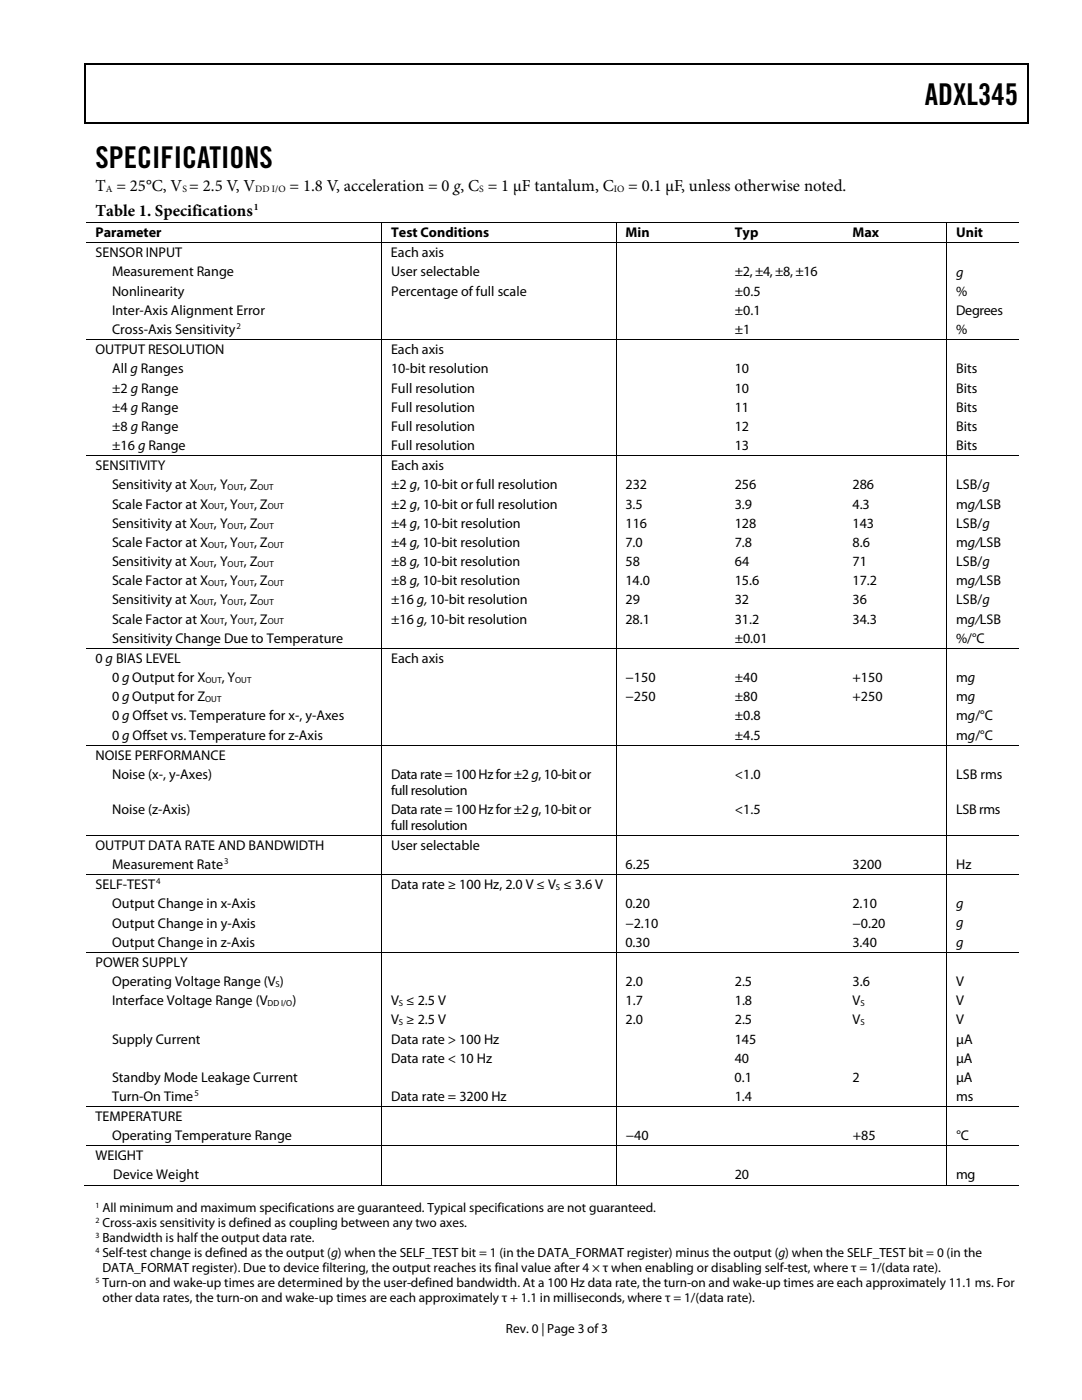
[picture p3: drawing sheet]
<svg xmlns="http://www.w3.org/2000/svg" width="216mm" height="279mm" viewBox="0 0 216 279" stroke-linecap="round" stroke-linejoin="round" font-family="sans-serif">
<defs><g id="words">
<g font-size="6">
<text x="184.5" y="21">ADXL345</text>
<text x="19" y="33.6">SPECIFICATIONS</text>
</g>
<g font-size="3.3">
<text x="19" y="38.1">T = 25°C, V = 2.5 V, V</text>
<text x="57.8" y="38.1">= 1.8 V, acceleration = 0 g, C = 1 μF tantalum, C</text>
<text x="125.4" y="38.1">= 0.1 μF, unless otherwise noted.</text>
<text x="19.1" y="43.1">Table 1. Specifications</text>
</g>
<g font-size="2.8">
<text x="19" y="47.3">Parameter</text>
<text x="78.1" y="47.3">Test Conditions</text>
<text x="124.8" y="47.3">Min</text>
<text x="146.6" y="47.3">Typ</text>
<text x="170.1" y="47.3">Max</text>
<text x="190.8" y="47.3">Unit</text>
<text x="19" y="51.3">SENSOR INPUT</text>
<text x="78" y="51.3">Each axis</text>
<text x="22.4" y="55.2">Measurement Range</text>
<text x="22.4" y="59">Nonlinearity</text>
<text x="78" y="55.2">User selectable</text>
<text x="78.1" y="59">Percentage of full scale</text>
<text x="146.6" y="55.2">±2, ±4, ±8, ±16</text>
<text x="146.6" y="59">±0.5</text>
<text x="190.8" y="55.2">g</text>
<text x="190.8" y="59">%</text>
<text x="22.4" y="62.9">Inter-Axis Alignment Error</text>
<text x="146.6" y="62.9">±0.1</text>
<text x="190.8" y="62.9">Degrees</text>
<text x="19" y="70.7">OUTPUT RESOLUTION</text>
<text x="22.4" y="66.7">Cross-Axis Sensitivity</text>
<text x="78" y="70.7">Each axis</text>
<text x="146.6" y="66.7">±1</text>
<text x="190.8" y="66.7">%</text>
<text x="22.4" y="74.5">All g Ranges</text>
<text x="78" y="74.5">10-bit resolution</text>
<text x="146.6" y="74.5">10</text>
<text x="190.8" y="74.5">Bits</text>
<text x="22.4" y="78.4">±2 g Range</text>
<text x="22.4" y="82.2">±4 g Range</text>
<text x="78" y="78.4">Full resolution</text>
<text x="78" y="82.2">Full resolution</text>
<text x="146.6" y="78.4">10</text>
<text x="146.6" y="82.2">11</text>
<text x="190.8" y="78.4">Bits</text>
<text x="190.8" y="82.2">Bits</text>
<text x="22.4" y="86">±8 g Range</text>
<text x="22.4" y="89.8">±16 g Range</text>
<text x="78" y="86">Full resolution</text>
<text x="78" y="89.8">Full resolution</text>
<text x="146.6" y="86">12</text>
<text x="146.6" y="89.8">13</text>
<text x="190.8" y="86">Bits</text>
<text x="190.8" y="89.8">Bits</text>
<text x="19" y="93.8">SENSITIVITY</text>
<text x="78" y="93.8">Each axis</text>
<text x="22.4" y="97.7">Sensitivity at X</text>
<text x="22.4" y="101.5">Scale Factor at X</text>
<text x="42.7" y="97.7">, Y</text>
<text x="44.8" y="101.5">, Y</text>
<text x="48.6" y="97.7">, Z</text>
<text x="50.7" y="101.5">, Z</text>
<text x="78" y="101.5">±2 g, 10-bit or full resolution</text>
<text x="78" y="97.7">±2 g, 10-bit or full resolution</text>
<text x="124.8" y="101.5">3.5</text>
<text x="124.8" y="97.7">232</text>
<text x="146.6" y="101.5">3.9</text>
<text x="146.6" y="97.7">256</text>
<text x="170.1" y="101.5">4.3</text>
<text x="170.1" y="97.7">286</text>
<text x="190.8" y="101.5">mg/LSB</text>
<text x="190.8" y="97.7">LSB/g</text>
<text x="22.4" y="105.3">Sensitivity at X</text>
<text x="42.7" y="105.3">, Y</text>
<text x="48.6" y="105.3">, Z</text>
<text x="78" y="105.3">±4 g, 10-bit resolution</text>
<text x="124.8" y="105.3">116</text>
<text x="146.6" y="105.3">128</text>
<text x="170.1" y="105.3">143</text>
<text x="190.8" y="105.3">LSB/g</text>
<text x="22.4" y="109.1">Scale Factor at X</text>
<text x="22.4" y="113">Sensitivity at X</text>
<text x="42.7" y="113">, Y</text>
<text x="44.8" y="109.1">, Y</text>
<text x="48.6" y="113">, Z</text>
<text x="50.7" y="109.1">, Z</text>
<text x="78" y="109.1">±4 g,10-bit resolution</text>
<text x="78" y="113">±8 g,10-bit resolution</text>
<text x="124.8" y="109.1">7.0</text>
<text x="124.8" y="113">58</text>
<text x="146.6" y="109.1">7.8</text>
<text x="146.6" y="113">64</text>
<text x="170.1" y="109.1">8.6</text>
<text x="170.1" y="113">71</text>
<text x="190.8" y="109.1">mg/LSB</text>
<text x="190.8" y="113">LSB/g</text>
<text x="22.4" y="116.8">Scale Factor at X</text>
<text x="44.8" y="116.8">, Y</text>
<text x="50.7" y="116.8">, Z</text>
<text x="78" y="116.8">±8 g,10-bit resolution</text>
<text x="124.8" y="116.8">14.0</text>
<text x="146.6" y="116.8">15.6</text>
<text x="170.1" y="116.8">17.2</text>
<text x="190.8" y="116.8">mg/LSB</text>
<text x="22.4" y="120.6">Sensitivity at X</text>
<text x="22.4" y="124.5">Scale Factor at X</text>
<text x="42.7" y="120.6">, Y</text>
<text x="44.8" y="124.5">, Y</text>
<text x="48.6" y="120.6">, Z</text>
<text x="50.7" y="124.5">, Z</text>
<text x="78" y="124.5">±16 g,10-bit resolution</text>
<text x="78" y="120.6">±16 g,10-bit resolution</text>
<text x="124.8" y="124.5">28.1</text>
<text x="124.8" y="120.6">29</text>
<text x="146.6" y="124.5">31.2</text>
<text x="146.6" y="120.6">32</text>
<text x="170.1" y="124.5">34.3</text>
<text x="170.1" y="120.6">36</text>
<text x="190.8" y="124.5">mg/LSB</text>
<text x="190.8" y="120.6">LSB/g</text>
<text x="22.4" y="128.3">Sensitivity Change Due to Temperature</text>
<text x="146.6" y="128.3">±0.01</text>
<text x="190.8" y="128.3">%/°C</text>
<text x="19" y="132.3">0 g BIAS LEVEL</text>
<text x="22.4" y="136.1">0 g Output for X</text>
<text x="44.2" y="136.1">, Y</text>
<text x="78" y="132.3">Each axis</text>
<text x="124.8" y="136.1">−150</text>
<text x="146.6" y="136.1">±40</text>
<text x="170.1" y="136.1">+150</text>
<text x="190.8" y="136.1">mg</text>
<text x="22.4" y="139.9">0 g Output for Z</text>
<text x="22.4" y="143.8">0 g Offset vs. Temperature for x-, y-Axes</text>
<text x="124.8" y="139.9">−250</text>
<text x="146.6" y="139.9">±80</text>
<text x="146.6" y="143.8">±0.8</text>
<text x="170.1" y="139.9">+250</text>
<text x="190.8" y="139.9">mg</text>
<text x="190.8" y="143.8">mg/°C</text>
<text x="22.4" y="147.6">0 g Offset vs. Temperature for z-Axis</text>
<text x="146.6" y="147.6">±4.5</text>
<text x="190.8" y="147.6">mg/°C</text>
<text x="19" y="151.6">NOISE PERFORMANCE</text>
<text x="22.4" y="155.4">Noise (x-, y-Axes)</text>
<text x="78" y="155.4">Data rate = 100 Hz for ±2g, 10-bit or</text>
<text x="146.6" y="155.4">&lt;1.0</text>
<text x="190.8" y="155.4">LSB rms</text>
<text x="78" y="158.6">full resolution</text>
<text x="22.4" y="162.4">Noise (z-Axis)</text>
<text x="78" y="162.4">Data rate = 100 Hz for ±2g, 10-bit or</text>
<text x="78" y="165.6">full resolution</text>
<text x="146.6" y="162.4">&lt;1.5</text>
<text x="190.8" y="162.4">LSBrms</text>
<text x="19" y="169.6">OUTPUT DATA RATE AND BANDWIDTH</text>
<text x="22.4" y="173.5">Measurement Rate</text>
<text x="78" y="169.6">User selectable</text>
<text x="124.8" y="173.5">6.25</text>
<text x="170.1" y="173.5">3200</text>
<text x="190.8" y="173.5">Hz</text>
<text x="19" y="177.5">SELF-TEST</text>
<text x="78" y="177.5">Data rate ≥ 100 Hz, 2.0 V ≤ V ≤ 3.6 V</text>
<text x="22.4" y="181.3">Output Change in x-Axis</text>
<text x="22.4" y="185.1">Output Change in y-Axis</text>
<text x="124.8" y="181.3">0.20</text>
<text x="124.8" y="185.1">−2.10</text>
<text x="170.1" y="181.3">2.10</text>
<text x="170.1" y="185.1">−0.20</text>
<text x="190.8" y="181.3">g</text>
<text x="190.8" y="185.1">g</text>
<text x="22.4" y="188.9">Output Change in z-Axis</text>
<text x="124.8" y="188.9">0.30</text>
<text x="170.1" y="188.9">3.40</text>
<text x="190.8" y="188.9">g</text>
<text x="19" y="193">POWER SUPPLY</text>
<text x="22.4" y="196.8">Operating Voltage Range (V )</text>
<text x="124.8" y="196.8">2.0</text>
<text x="146.6" y="196.8">2.5</text>
<text x="170.1" y="196.8">3.6</text>
<text x="190.8" y="196.8">V</text>
<text x="22.4" y="200.6">Interface Voltage Range (V</text>
<text x="58.3" y="200.6">)</text>
<text x="78" y="200.6">V ≤ 2.5 V</text>
<text x="124.8" y="200.6">1.7</text>
<text x="146.6" y="200.6">1.8</text>
<text x="170.1" y="200.6">V</text>
<text x="190.8" y="200.6">V</text>
<text x="22.4" y="208.3">Supply Current</text>
<text x="78" y="208.3">Data rate &gt; 100 Hz</text>
<text x="78" y="204.4">V ≥ 2.5 V</text>
<text x="124.8" y="204.4">2.0</text>
<text x="146.6" y="208.3">145</text>
<text x="146.6" y="204.4">2.5</text>
<text x="170.1" y="204.4">V</text>
<text x="190.8" y="208.3">μA</text>
<text x="190.8" y="204.4">V</text>
<text x="22.4" y="215.9">Standby Mode Leakage Current</text>
<text x="78" y="212.1">Data rate &lt; 10 Hz</text>
<text x="146.6" y="215.9">0.1</text>
<text x="146.6" y="212.1">40</text>
<text x="170.1" y="215.9">2</text>
<text x="190.8" y="212.1">μA</text>
<text x="190.8" y="215.9">μA</text>
<text x="22.4" y="219.7">Turn-On Time</text>
<text x="78" y="219.7">Data rate = 3200 Hz</text>
<text x="146.6" y="219.7">1.4</text>
<text x="190.8" y="219.7">ms</text>
<text x="19" y="223.7">TEMPERATURE</text>
<text x="22.4" y="227.6">Operating Temperature Range</text>
<text x="124.8" y="227.6">−40</text>
<text x="170.2" y="227.6">+85</text>
<text x="190.8" y="227.6">°C</text>
<text x="19" y="231.6">WEIGHT</text>
<text x="22.6" y="235.4">Device Weight</text>
<text x="146.6" y="235.4">20</text>
<text x="190.8" y="235.4">mg</text>
</g>
<g font-size="2.6">
<text x="20.4" y="241.9">All minimum and maximum specifications are guaranteed. Typical specifications are not guaranteed.</text>
<text x="20.4" y="244.9">Cross-axis sensitivity is defined as coupling between any two axes.</text>
<text x="20.4" y="247.9">Bandwidth is half the output data rate.</text>
<text x="20.4" y="250.9">Self-test change is defined as the output (g) when the SELF_TEST bit = 1 (in the DATA_FORMAT register) minus the output (g) when the SELF_TEST bit = 0 (in the</text>
<text x="20.4" y="256.9">Turn-on and wake-up times are determined by the user-defined bandwidth. At a 100 Hz data rate, the turn-on and wake-up times are each approximately 11.1 ms. For</text>
<text x="20.4" y="253.9">DATA_FORMAT register). Due to device filtering, the output reaches its final value after 4 × τ when enabling or disabling self-test, where τ = 1/(data rate).</text>
<text x="20.4" y="259.9">other data rates, the turn-on and wake-up times are each approximately τ + 1.1 in milliseconds, where τ = 1/(data rate).</text>
<text x="100.9" y="266">Rev. 0 | Page 3 of 3</text>
</g>
<g font-size="1.9">
<text x="21.1" y="38.3">A</text>
<text x="36.4" y="38.3">S</text>
<text x="50.7" y="41.9">1</text>
<text x="50.9" y="38.3">DD I/O</text>
<text x="95.6" y="38.3">S</text>
<text x="122.5" y="38.3">IO</text>
</g>
<g font-size="1.8">
<text x="47.2" y="65.6">2</text>
<text x="39.5" y="97.8">OUT</text>
<text x="41.6" y="101.7">OUT</text>
<text x="45.4" y="97.8">OUT</text>
<text x="47.5" y="101.7">OUT</text>
<text x="51.4" y="97.8">OUT</text>
<text x="53.4" y="101.7">OUT</text>
<text x="39.5" y="105.5">OUT</text>
<text x="45.4" y="105.5">OUT</text>
<text x="51.4" y="105.5">OUT</text>
<text x="39.5" y="113.1">OUT</text>
<text x="41.6" y="109.3">OUT</text>
<text x="45.4" y="113.1">OUT</text>
<text x="47.5" y="109.3">OUT</text>
<text x="51.4" y="113.1">OUT</text>
<text x="53.4" y="109.3">OUT</text>
<text x="41.6" y="117">OUT</text>
<text x="47.5" y="117">OUT</text>
<text x="53.4" y="117">OUT</text>
<text x="39.5" y="120.8">OUT</text>
<text x="41.6" y="124.6">OUT</text>
<text x="45.4" y="120.8">OUT</text>
<text x="47.5" y="124.6">OUT</text>
<text x="51.4" y="120.8">OUT</text>
<text x="53.4" y="124.6">OUT</text>
<text x="41" y="136.3">OUT</text>
<text x="46.9" y="136.3">OUT</text>
<text x="41" y="140.1">OUT</text>
<text x="44.7" y="172.4">3</text>
<text x="31.2" y="176.4">4</text>
<text x="110.9" y="177.6">S</text>
<text x="55" y="196.9">S</text>
<text x="53.4" y="200.8">DD I/O</text>
<text x="79.6" y="200.8">S</text>
<text x="171.7" y="200.8">S</text>
<text x="79.6" y="204.6">S</text>
<text x="171.7" y="204.6">S</text>
<text x="38.8" y="218.7">5</text>
</g>
<g font-size="1.6">
<text x="19" y="241">1</text>
<text x="19" y="244">2</text>
<text x="19" y="247">3</text>
<text x="19" y="250">4</text>
<text x="19" y="256">5</text>
</g>
</g></defs>
<path d="M16.9 12.7h.2v1h-.2zM205.1 12.7h.2v1h-.2zM205.1 12.7h.2v.3h-.2zM82.3 24.4h.2v.3h-.2zM205.1 24.4h.2v.3h-.2z" fill="#000"/>
<path d="M16.9 12.8h188.2M17 13.7v11M205.2 13.7v11M205.1 24.5h-188.2" fill="none" stroke="#000" stroke-width=".25"/>
<g fill="none" stroke="#000" stroke-width=".2">
<path d="M17.1 44.4h186.2M17.1 48.5h186.2M76.1 44.5v3.9M76.1 48.5v19.2M122.9 44.5v3.9M122.9 48.5v19.2M188.9 44.5v3.9M188.9 48.5v19.2M17.1 67.8h186.2M76.1 67.9v23M122.9 67.9v23M188.9 67.9v23"/>
<path d="M17.1 91h186.2M76.1 91v38.3M122.9 91v38.3M188.9 91v38.3M17.1 129.4h186.2M76.1 129.5v19.1M122.9 129.5v19.1M188.9 129.5v19.1M17.1 148.7h186.2M76.1 148.8v17.9M122.9 148.8v17.9M188.9 148.8v17.9"/>
<path d="M17.1 166.8h186.2M17.1 174.6h186.2M76.1 166.8v7.7M76.1 174.7v15.3M122.9 166.8v7.7M122.9 174.7v15.3M188.9 166.8v7.7M188.9 174.7v15.3M17.1 190.1h186.2M76.1 190.1v30.7M122.9 190.1v30.7M188.9 190.1v30.7"/>
<path d="M16.9 236.5h59.2M17.1 220.9h186.2M17.1 228.7h186.2M76.1 220.9v7.7M76.1 228.8v7.8M76.2 236.5h46.7M122.9 220.9v7.7M122.9 228.8v7.8M123 236.5h65.8M188.9 220.9v7.7M188.9 228.8v7.8M189 236.5h14.3"/>
</g>
<use href="#words"/>
</svg>
